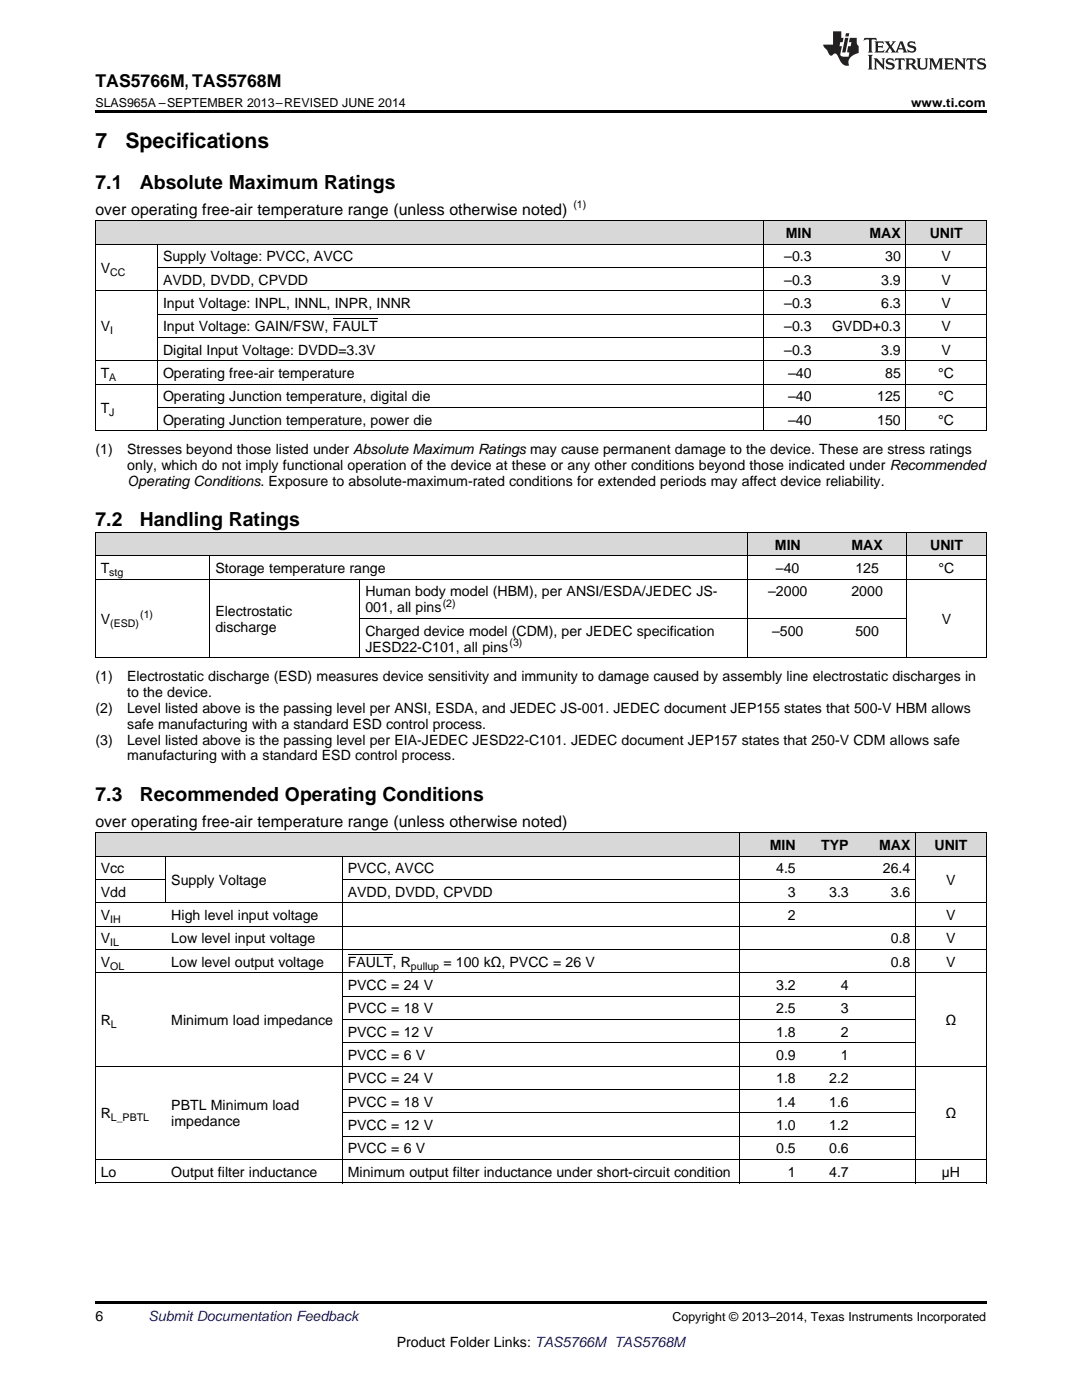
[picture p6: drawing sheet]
<svg xmlns="http://www.w3.org/2000/svg" width="216mm" height="279mm" viewBox="0 0 216 279" stroke-linecap="round" stroke-linejoin="round" font-family="sans-serif">
<defs><g id="words">
<g font-size="4.2">
<text x="19" y="29.6">7</text>
<text x="25" y="29.6">Specifications</text>
</g>
<g font-size="3.9">
<text x="19" y="37.7">7.1</text>
<text x="27.9" y="37.7">Absolute Maximum Ratings</text>
<text x="19" y="105.1">7.2</text>
<text x="27.9" y="105.1">Handling Ratings</text>
<text x="19" y="159.8">7.3</text>
<text x="27.9" y="159.8">Recommended Operating Conditions</text>
</g>
<text font-size="3.5" x="19" y="17.3">TAS5766M, TAS5768M</text>
<g font-size="3.2">
<text x="19" y="42.9">over operating free-air temperature range (unless otherwise noted)</text>
<text x="19" y="165">over operating free-air temperature range (unless otherwise noted)</text>
</g>
<g font-size="2.8">
<text x="156.8" y="47.5">MIN</text>
<text x="173.5" y="47.5">MAX</text>
<text x="185.5" y="47.5">UNIT</text>
<text x="32.5" y="52.2">Supply Voltage: PVCC, AVCC</text>
<text x="156.5" y="52.2">–0.3</text>
<text x="176.6" y="52.2">30</text>
<text x="187.9" y="52.2">V</text>
<text x="20.1" y="54.5">V</text>
<text x="32.5" y="56.8">AVDD, DVDD, CPVDD</text>
<text x="156.5" y="56.8">–0.3</text>
<text x="175.8" y="56.8">3.9</text>
<text x="187.9" y="56.8">V</text>
<text x="32.5" y="61.5">Input Voltage: INPL, INNL, INPR, INNR</text>
<text x="156.5" y="61.5">–0.3</text>
<text x="175.8" y="61.5">6.3</text>
<text x="187.9" y="61.5">V</text>
<text x="20.1" y="66.1">V</text>
<text x="32.5" y="66.1">Input Voltage: GAIN/FSW, FAULT</text>
<text x="32.5" y="70.8">Digital Input Voltage: DVDD=3.3V</text>
<text x="156.5" y="66.1">–0.3</text>
<text x="156.5" y="70.8">–0.3</text>
<text x="166" y="66.1">GVDD+0.3</text>
<text x="175.8" y="70.8">3.9</text>
<text x="187.9" y="66.1">V</text>
<text x="187.9" y="70.8">V</text>
<text x="20.1" y="75.5">T</text>
<text x="32.5" y="75.5">Operating free-air temperature</text>
<text x="157.3" y="75.5">–40</text>
<text x="176.6" y="75.5">85</text>
<text x="187.2" y="75.5">°C</text>
<text x="20.1" y="82.4">T</text>
<text x="32.5" y="80.1">Operating Junction temperature, digital die</text>
<text x="157.3" y="80.1">–40</text>
<text x="175" y="80.1">125</text>
<text x="187.2" y="80.1">°C</text>
<text x="32.5" y="84.8">Operating Junction temperature, power die</text>
<text x="157.3" y="84.8">–40</text>
<text x="175" y="84.8">150</text>
<text x="187.2" y="84.8">°C</text>
<text x="19" y="90.6">(1)</text>
<text x="25.4" y="90.6">Stresses beyond those listed under Absolute Maximum Ratings may cause permanent damage to the device. These are stress ratings</text>
<text x="25.4" y="93.8">only, which do not imply functional operation of the device at these or any other conditions beyond those indicated under Recommended</text>
<text x="25.4" y="97">Operating Conditions. Exposure to absolute-maximum-rated conditions for extended periods may affect device reliability.</text>
<text x="154.6" y="109.7">MIN</text>
<text x="169.9" y="109.7">MAX</text>
<text x="185.6" y="109.7">UNIT</text>
<text x="20.1" y="114.4">T</text>
<text x="43" y="114.4">Storage temperature range</text>
<text x="72.9" y="119">Human body model (HBM), per ANSI/ESDA/JEDEC JS-</text>
<text x="153.3" y="119">–2000</text>
<text x="154.8" y="114.4">–40</text>
<text x="169.9" y="119">2000</text>
<text x="170.7" y="114.4">125</text>
<text x="187.3" y="114.4">°C</text>
<text x="20.1" y="124.5">V</text>
<text x="43" y="122.9">Electrostatic</text>
<text x="72.9" y="122.2">001, all pins</text>
<text x="187.9" y="124.5">V</text>
<text x="43" y="126.1">discharge</text>
<text x="72.9" y="126.9">Charged device model (CDM), per JEDEC specification</text>
<text x="72.9" y="130">JESD22-C101, all pins</text>
<text x="154.1" y="126.9">–500</text>
<text x="170.7" y="126.9">500</text>
<text x="19" y="135.9">(1)</text>
<text x="25.4" y="135.9">Electrostatic discharge (ESD) measures device sensitivity and immunity to damage caused by assembly line electrostatic discharges in</text>
<text x="19" y="142.2">(2)</text>
<text x="25.4" y="142.2">Level listed above is the passing level per ANSI, ESDA, and JEDEC JS-001. JEDEC document JEP155 states that 500-V HBM allows</text>
<text x="25.4" y="139.1">to the device.</text>
<text x="19" y="148.6">(3)</text>
<text x="25.4" y="148.6">Level listed above is the passing level per EIA-JEDEC JESD22-C101. JEDEC document JEP157 states that 250-V CDM allows safe</text>
<text x="25.4" y="145.4">safe manufacturing with a standard ESD control process.</text>
<text x="25.4" y="151.8">manufacturing with a standard ESD control process.</text>
<text x="153.6" y="169.7">MIN</text>
<text x="163.9" y="169.7">TYP</text>
<text x="175.4" y="169.7">MAX</text>
<text x="186.5" y="169.7">UNIT</text>
<text x="20.1" y="174.3">Vcc</text>
<text x="20.1" y="179">Vdd</text>
<text x="34.2" y="176.6">Supply Voltage</text>
<text x="69.4" y="174.3">PVCC, AVCC</text>
<text x="69.4" y="179">AVDD, DVDD, CPVDD</text>
<text x="154.9" y="174.3">4.5</text>
<text x="157.2" y="179">3</text>
<text x="165.5" y="179">3.3</text>
<text x="176.2" y="174.3">26.4</text>
<text x="177.8" y="179">3.6</text>
<text x="188.8" y="176.6">V</text>
<text x="20.1" y="183.6">V</text>
<text x="34.2" y="183.6">High level input voltage</text>
<text x="157.2" y="183.6">2</text>
<text x="188.8" y="183.6">V</text>
<text x="20.1" y="188.3">V</text>
<text x="34.2" y="188.3">Low level input voltage</text>
<text x="177.8" y="188.3">0.8</text>
<text x="188.8" y="188.3">V</text>
<text x="20.1" y="192.9">V</text>
<text x="34.2" y="192.9">Low level output voltage</text>
<text x="69.4" y="192.9">FAULT, R</text>
<text x="69.4" y="197.6">PVCC = 24 V</text>
<text x="88.5" y="192.9">= 100 kΩ, PVCC = 26 V</text>
<text x="154.9" y="197.6">3.2</text>
<text x="167.8" y="197.6">4</text>
<text x="177.8" y="192.9">0.8</text>
<text x="188.8" y="192.9">V</text>
<text x="69.4" y="202.2">PVCC = 18 V</text>
<text x="154.9" y="202.2">2.5</text>
<text x="167.8" y="202.2">3</text>
<text x="20.1" y="204.6">R</text>
<text x="34.2" y="204.6">Minimum load impedance</text>
<text x="69.4" y="206.9">PVCC = 12 V</text>
<text x="154.9" y="206.9">1.8</text>
<text x="167.8" y="206.9">2</text>
<text x="188.7" y="204.6">Ω</text>
<text x="69.4" y="211.6">PVCC = 6 V</text>
<text x="154.9" y="211.6">0.9</text>
<text x="167.8" y="211.6">1</text>
<text x="34.2" y="221.6">PBTL Minimum load</text>
<text x="69.4" y="216.2">PVCC = 24 V</text>
<text x="69.4" y="220.9">PVCC = 18 V</text>
<text x="154.9" y="216.2">1.8</text>
<text x="154.9" y="220.9">1.4</text>
<text x="165.5" y="216.2">2.2</text>
<text x="165.5" y="220.9">1.6</text>
<text x="20.1" y="223.2">R</text>
<text x="34.2" y="224.8">impedance</text>
<text x="69.4" y="225.5">PVCC = 12 V</text>
<text x="154.9" y="225.5">1.0</text>
<text x="165.5" y="225.5">1.2</text>
<text x="188.7" y="223.2">Ω</text>
<text x="69.4" y="230.2">PVCC = 6 V</text>
<text x="154.9" y="230.2">0.5</text>
<text x="165.5" y="230.2">0.6</text>
<text x="20.1" y="234.8">Lo</text>
<text x="34.2" y="234.8">Output filter inductance</text>
<text x="69.4" y="234.8">Minimum output filter inductance under short-circuit condition</text>
<text x="157.2" y="234.8">1</text>
<text x="165.5" y="234.8">4.7</text>
<text x="187.9" y="234.8">µH</text>
<text x="19" y="263.6">6</text>
<text x="79.2" y="268.9">Product Folder Links: TAS5766M TAS5768M</text>
</g>
<text font-size="2.8" fill="#0000c8" x="29.6" y="263.6">Submit Documentation Feedback</text>
<g font-size="2.5">
<text x="19" y="21.4">SLAS965A –SEPTEMBER 2013–REVISED JUNE 2014</text>
<text x="181.8" y="21.4">www.ti.com</text>
<text x="134.2" y="263.6">Copyright © 2013–2014, Texas Instruments Incorporated</text>
</g>
<g font-size="2.1">
<text x="114.4" y="41.6">(1)</text>
<text x="22" y="55.1">CC</text>
<text x="22" y="66.7">I</text>
<text x="21.8" y="76">A</text>
<text x="21.8" y="83">J</text>
<text x="21.8" y="114.9">stg</text>
<text x="22" y="125.1">(ESD)</text>
<text x="28" y="123.4">(1)</text>
<text x="88.3" y="121.1">(2)</text>
<text x="101.7" y="128.9">(3)</text>
<text x="22" y="184.2">IH</text>
<text x="22" y="188.8">IL</text>
<text x="22" y="193.5">OL</text>
<text x="82" y="193.5">pullup</text>
<text x="22.1" y="205.1">L</text>
<text x="22.1" y="223.8">L_PBTL</text>
</g>
</g></defs>
<g fill="#d8d8d8">
<path d="M19 166.3h14.1v4.6h-14.1z"/>
<path d="M33.1 166.3h35.2v4.6h-35.2z"/>
<path d="M68.3 166.3h79.2v4.6h-79.2z"/>
<path d="M147.5 166.3h12.4v4.6h-12.4z"/>
<path d="M159.9 166.3h10.5v4.6h-10.5z"/>
<path d="M170.4 166.3h12.3v4.6h-12.3z"/>
<path d="M182.7 166.3h14.1v4.6h-14.1z"/>
<path d="M19 106.3h22.9v4.7h-22.9z"/>
<path d="M41.9 106.3h30v4.7h-30z"/>
<path d="M71.9 106.3h77.4v4.7h-77.4z"/>
<path d="M149.3 106.3h15.8v4.7h-15.8z"/>
<path d="M165.1 106.3h15.9v4.7h-15.9z"/>
<path d="M181 106.3h15.8v4.7h-15.8z"/>
<path d="M19 44.1h12.5v4.7h-12.5z"/>
<path d="M31.5 44.1h120.9v4.7h-120.9z"/>
<path d="M152.4 44.1h10.7v4.7h-10.7z"/>
<path d="M163.1 44.1h17.7v4.7h-17.7z"/>
<path d="M180.8 44.1h16v4.7h-16z"/>
</g>
<path d="M19 22h177.8v.5h-177.8zM19 131.3h.2zM71.8 131.3h.1zM149.2 131.3h.1zM180.9 131.3h.1zM196.7 131.3h.1zM19 236.1h.2zM68.2 236.1h.1zM147.4 236.1h.1zM182.6 236.1h.1zM196.7 236.1h.1zM19 259.7h177.8v.5h-177.8z" fill="#000"/>
<g fill="none" stroke="#000" stroke-width=".2">
<path d="M19 58h177.8M19 48.7h177.8M19 44.1h177.8M19.1 44.1v41.9M31.4 48.8v37.2M31.5 53.4h165.3M152.3 44.1v41.9M180.8 44.1v41.9M196.8 44.1v41.9M19 76.7h177.8M19 72h177.8M31.5 67.4h165.3"/>
<path d="M31.5 62.7h165.3M19 86h177.8M31.5 81.3h165.3M19 115.6h177.8M19 110.9h177.8M19 106.3h177.8M19.1 106.3v25M41.9 110.9v20.4M71.8 115.6v15.7M149.2 106.3v25M180.9 106.3v25M196.8 106.3v25"/>
<path d="M19 131.3h177.8M71.9 123.4h109.1M19 175.5h14.1M19 170.9h177.8M19 166.2h177.8M19.1 166.2v69.9M33.1 170.9v9.3M68.3 170.9v65.2M68.3 175.5h114.4M147.5 166.2v69.9M182.7 166.2v69.9M196.8 166.2v69.9"/>
<path d="M19 194.2h177.8M19 189.5h177.8M19 184.8h177.8M19 180.2h177.8M68.3 198.8h114.4M19 212.8h177.8M68.3 217.4h114.4M68.3 208.1h114.4M68.3 203.5h114.4M19 236.1h177.8M19 231.4h177.8M68.3 226.7h114.4"/>
<path d="M68.3 222.1h114.4"/>
</g>
<g fill="#231f20">
<path d="M172.5 7.6l-.1 .5 .4-.2h.6v.1v2.1l-.2 .4h.9l-.2-.4v-2.1l.1-.1h.5l.5 .2-.2-.5zM174.5 8.3l.2 .3v1.5l-.2 .4h1.8l.2-.6a1.04 1.04 0 0 1-1.3 .2v-.7h.6l.3 .2v-.6l-.3 .2h-.6v-.6l.8-.1 .4 .3-.2-.5zM176.5 8.3l.9 1.1-.9 1.1h.8l-.2-.2 .4-.7 .5 .7-.2 .2h1.5l-.2-.2 .2-.4h.9l.1 .4-.2 .2h1l-.3-.3-.7-1.9h-.5l-.9 2-.8-1 .9-1h-.8l.1 .3-.4 .5-.3-.6 .1-.2zM179.7 8.6l.4 1h-.7zM181.3 8.4a.63 .63 0 0 0-.2 .7 .63 .63 0 0 0 .6 .4l.6 .2 .1 .2a.75 .75 0 0 1-.7 .4 .75 .75 0 0 1-.6-.5l.1 .7 .1-.1a1.11 1.11 0 0 0 1.5-.6 1.13 1.13 0 0 0-1.2-.8l-.1-.4a1.04 1.04 0 0 1 1.2 .2l-.2-.5-.2 .1-.4-.2zM173.2 10.9l.2 .4v2.2l-.2 .4h1l-.3-.4v-2.2l.3-.4zM174.3 11.6l.3 .4v1.5l-.3 .4h.8l-.2-.4v-1.3l1.5 1.7v-1.9l.2-.4h-.7l.2 .4v.9l-1.1-1.3zM177 11.8a.62 .62 0 0 0-.2 .7 .62 .62 0 0 0 .6 .4l.6 .1 .1 .3a.76 .76 0 0 1-.7 .3 .76 .76 0 0 1-.7-.4l.2 .7 .1-.1a1.11 1.11 0 0 0 1.5-.6 1.13 1.13 0 0 0-1.2-.8l-.1-.4a1.04 1.04 0 0 1 1.2 .2l-.2-.6-.2 .1-.5-.1zM178.7 11.6l-.2 .6a.61 .61 0 0 1 .8-.3v1.6l-.2 .4h.9l-.2-.4v-1.6a.63 .63 0 0 1 .7 .3l-.1-.6zM180.6 11.6l.3 .4v1.5l-.3 .4h1l-.2-.2-.1-.8 .6 .2a.76 .76 0 0 0 1.2 .7l-1-1a.58 .58 0 0 0 .6-.5 .58 .58 0 0 0-.5-.6zM181.4 11.9h.1a.45 .45 0 0 1 .5 .1 .45 .45 0 0 1 .1 .5l-.8 .2zM182.9 11.6l.2 .2a2.17 2.17 0 0 0 .3 1.9 .99 .99 0 0 0 1.6-.6v-1.1l.2-.4h-.7l.2 .2a1.92 1.92 0 0 1-.2 1.8 .6 .6 0 0 1-.9-.5v-1.1l.2-.4zM185.4 11.6l.2 .4v1.5l-.2 .4h.7l-.2-.4v-1.4l.8 1.8 .8-1.8v1.4l-.2 .4h.9l-.2-.4v-1.5l.2-.4h-.8l-.6 1.5-.6-1.5zM188.4 11.6l.2 .4v1.5l-.2 .4h1.8l.1-.6a1.04 1.04 0 0 1-1.2 .1v-.6h.5l.4 .2v-.6l-.4 .2h-.5v-.7h.8l.3 .3-.1-.6zM190.5 11.6l.2 .4v1.5l-.2 .4h.7l-.2-.4v-1.3l1.5 1.7v-1.9l.2-.4h-.7l.2 .4v.9l-1.1-1.3zM192.9 11.6l-.1 .6a.61 .61 0 0 1 .7-.3l.1 1.6-.3 .4h1l-.3-.4 .1-1.6a.63 .63 0 0 1 .7 .3l-.1-.6zM195.2 11.8a.62 .62 0 0 0-.2 .7 .62 .62 0 0 0 .6 .4l.6 .1 .1 .3a.76 .76 0 0 1-.7 .3 .76 .76 0 0 1-.6-.4l.1 .7 .1-.1a1.11 1.11 0 0 0 1.6-.6 1.13 1.13 0 0 0-1.3-.8l-.1-.4a1.04 1.04 0 0 1 1.2 .2l-.1-.6-.2 .1-.5-.1z"/>
<path d="M166.2 6.3v2.6h-1.9v.4l.8 .9a.91 .91 0 0 0 1 .8 .56 .56 0 0 1 .5-.3 .56 .56 0 0 1 .5 .3l.4 .8a1.53 1.53 0 0 0 1.9 1.2 1.54 1.54 0 0 1 1-2.1l.9-.3v-1.4a1.52 1.52 0 0 1-.4-1.6h-1.3l-.2 .8h.5l-.2 .8h-.5l-.1 1v.2l.4 .1-.2 .8a1.93 1.93 0 0 1-1.6-.3l.3-1.8h-.5l.2-.8h.4l.2-.8h-.4v-1.3zM168.6 7.6l-.6 2.9h.7l.6-2.9zM168.8 6.6l-.1 .7h.6l.2-.7z"/>
</g>
<path d="M66.4 63.7h9M69.4 190.4h8.9" fill="none" stroke="#000" stroke-width=".2"/>
<use href="#words"/>
</svg>
